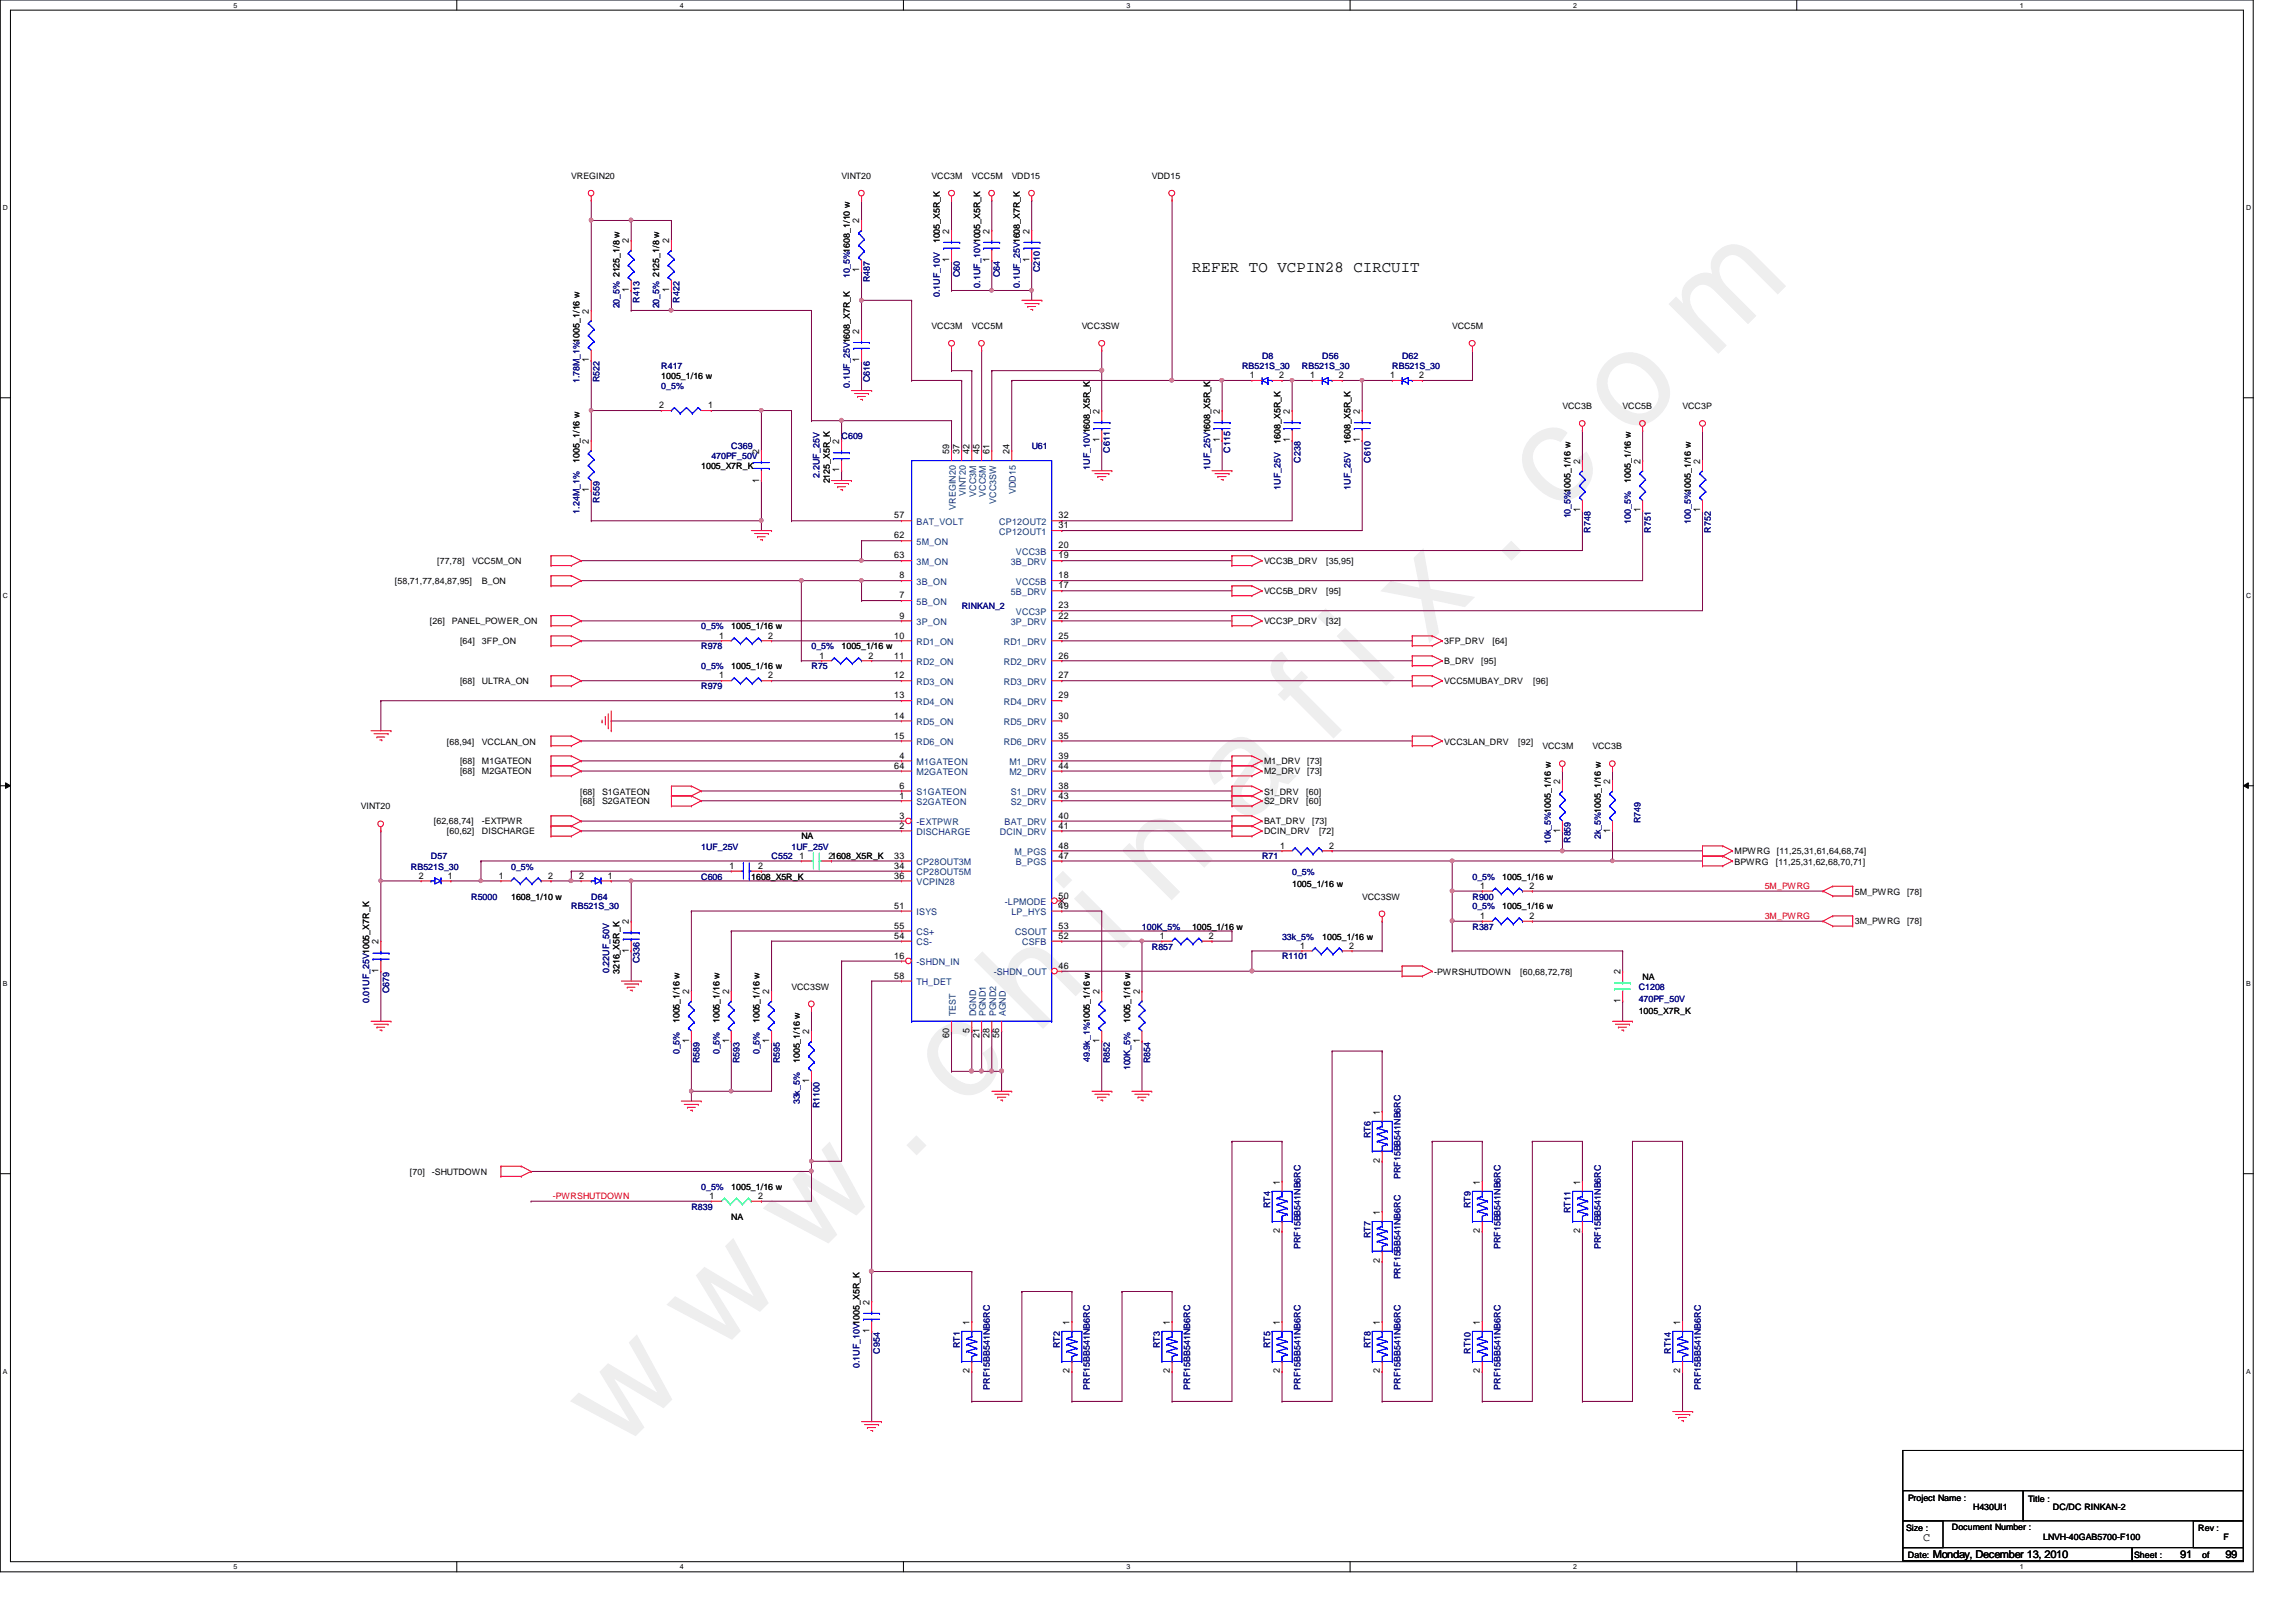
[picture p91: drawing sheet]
<svg xmlns="http://www.w3.org/2000/svg" width="297mm" height="210mm" viewBox="0 0 297 210" stroke-linecap="round" stroke-linejoin="round" font-family="sans-serif">
<defs><g id="words">
<text font-size="17.6" fill="#f0f" x="80.1" y="188" transform="rotate(-45 80.1 188)">w w w . c h i n a f i x . c o m</text>
<text font-size="2" x="154.2" y="35.3">REFER TO VCPIN28 CIRCUIT</text>
<text font-size="1.5" x="248.8" y="199.4">C</text>
<g font-size="1.4">
<text x="250.1" y="201.6">Monday, December 13, 2010</text>
<text x="282.1" y="201.6">91</text>
<text x="287.9" y="201.6">99</text>
</g>
<g font-size="1.2">
<text x="111.2" y="28.9" transform="rotate(-90 111.2 28.9)">2</text>
<text x="81.4" y="31.5" transform="rotate(-90 81.4 31.5)">2</text>
<text x="86.6" y="31.5" transform="rotate(-90 86.6 31.5)">2</text>
<text x="111.2" y="35.2" transform="rotate(-90 111.2 35.2)">1</text>
<text x="122.8" y="33.9" transform="rotate(-90 122.8 33.9)">1</text>
<text x="122.8" y="30.2" transform="rotate(-90 122.8 30.2)">2</text>
<text x="128" y="33.9" transform="rotate(-90 128 33.9)">1</text>
<text x="128" y="30.2" transform="rotate(-90 128 30.2)">2</text>
<text x="133.2" y="33.9" transform="rotate(-90 133.2 33.9)">1</text>
<text x="133.2" y="30.2" transform="rotate(-90 133.2 30.2)">2</text>
<text x="76.2" y="40.6" transform="rotate(-90 76.2 40.6)">2</text>
<text x="81.4" y="37.8" transform="rotate(-90 81.4 37.8)">1</text>
<text x="86.6" y="37.8" transform="rotate(-90 86.6 37.8)">1</text>
<text x="76.2" y="46.9" transform="rotate(-90 76.2 46.9)">1</text>
<text x="111.2" y="46.9" transform="rotate(-90 111.2 46.9)">1</text>
<text x="111.2" y="43.2" transform="rotate(-90 111.2 43.2)">2</text>
<text x="85.3" y="52.8">2</text>
<text x="91.6" y="52.8">1</text>
<text x="142.2" y="53.6" transform="rotate(-90 142.2 53.6)">2</text>
<text x="157.8" y="53.6" transform="rotate(-90 157.8 53.6)">2</text>
<text x="161.7" y="48.9">1</text>
<text x="165.5" y="48.9">2</text>
<text x="166.9" y="53.6" transform="rotate(-90 166.9 53.6)">2</text>
<text x="169.5" y="48.9">1</text>
<text x="173.2" y="48.9">2</text>
<text x="175.9" y="53.6" transform="rotate(-90 175.9 53.6)">2</text>
<text x="179.8" y="48.9">1</text>
<text x="183.6" y="48.9">2</text>
<text x="76.2" y="57.4" transform="rotate(-90 76.2 57.4)">2</text>
<text x="98.2" y="58.7" transform="rotate(-90 98.2 58.7)">2</text>
<text x="108.6" y="57.4" transform="rotate(-90 108.6 57.4)">2</text>
<text x="122.8" y="58.7" transform="rotate(-90 122.8 58.7)">59</text>
<text x="124.1" y="58.7" transform="rotate(-90 124.1 58.7)">37</text>
<text x="125.4" y="58.7" transform="rotate(-90 125.4 58.7)">42</text>
<text x="126.7" y="58.7" transform="rotate(-90 126.7 58.7)">45</text>
<text x="128" y="58.7" transform="rotate(-90 128 58.7)">61</text>
<text x="130.6" y="58.7" transform="rotate(-90 130.6 58.7)">24</text>
<text x="142.2" y="57.2" transform="rotate(-90 142.2 57.2)">1</text>
<text x="157.8" y="57.2" transform="rotate(-90 157.8 57.2)">1</text>
<text x="166.9" y="57.2" transform="rotate(-90 166.9 57.2)">1</text>
<text x="175.9" y="57.2" transform="rotate(-90 175.9 57.2)">1</text>
<text x="76.2" y="63.7" transform="rotate(-90 76.2 63.7)">1</text>
<text x="98.2" y="62.4" transform="rotate(-90 98.2 62.4)">1</text>
<text x="108.6" y="61.1" transform="rotate(-90 108.6 61.1)">1</text>
<text x="204.4" y="60" transform="rotate(-90 204.4 60)">2</text>
<text x="212.2" y="60" transform="rotate(-90 212.2 60)">2</text>
<text x="220" y="60" transform="rotate(-90 220 60)">2</text>
<text x="115.7" y="67.1">57</text>
<text x="115.7" y="69.7">62</text>
<text x="136.9" y="67.1">32</text>
<text x="136.9" y="68.4">31</text>
<text x="136.9" y="71">20</text>
<text x="204.4" y="66.3" transform="rotate(-90 204.4 66.3)">1</text>
<text x="212.2" y="66.3" transform="rotate(-90 212.2 66.3)">1</text>
<text x="220" y="66.3" transform="rotate(-90 220 66.3)">1</text>
<text x="115.7" y="72.3">63</text>
<text x="116.4" y="74.8">8</text>
<text x="116.4" y="77.4">7</text>
<text x="136.9" y="72.3">19</text>
<text x="136.9" y="74.8">18</text>
<text x="136.9" y="76.2">17</text>
<text x="93" y="82.6">1</text>
<text x="99.4" y="82.6">2</text>
<text x="115.7" y="82.6">10</text>
<text x="116.4" y="80.1">9</text>
<text x="136.9" y="78.7">23</text>
<text x="136.9" y="80.1">22</text>
<text x="136.9" y="82.6">25</text>
<text x="93" y="87.8">1</text>
<text x="99.4" y="87.8">2</text>
<text x="106" y="85.2">1</text>
<text x="112.3" y="85.2">2</text>
<text x="115.7" y="87.8">12</text>
<text x="115.7" y="85.2">11</text>
<text x="136.9" y="85.2">26</text>
<text x="136.9" y="87.8">27</text>
<text x="115.7" y="90.4">13</text>
<text x="115.7" y="95.6">15</text>
<text x="115.7" y="93">14</text>
<text x="136.9" y="90.4">29</text>
<text x="136.9" y="93">30</text>
<text x="136.9" y="95.6">35</text>
<text x="115.7" y="99.5">64</text>
<text x="116.4" y="98.2">4</text>
<text x="136.9" y="98.2">39</text>
<text x="136.9" y="99.5">44</text>
<text x="201.8" y="101.5" transform="rotate(-90 201.8 101.5)">2</text>
<text x="208.3" y="101.5" transform="rotate(-90 208.3 101.5)">2</text>
<text x="116.4" y="102.1">6</text>
<text x="116.4" y="103.3">1</text>
<text x="116.4" y="106">3</text>
<text x="116.4" y="107.2">2</text>
<text x="136.9" y="102.1">38</text>
<text x="136.9" y="103.3">43</text>
<text x="136.9" y="106">40</text>
<text x="136.9" y="107.2">41</text>
<text x="201.8" y="107.8" transform="rotate(-90 201.8 107.8)">1</text>
<text x="208.3" y="107.8" transform="rotate(-90 208.3 107.8)">1</text>
<text x="54.2" y="113.7">2</text>
<text x="58" y="113.7">1</text>
<text x="64.6" y="113.7">1</text>
<text x="70.9" y="113.7">2</text>
<text x="74.9" y="113.7">2</text>
<text x="78.7" y="113.7">1</text>
<text x="94.4" y="112.4">1</text>
<text x="98.1" y="112.4">2</text>
<text x="103.4" y="111.1">1</text>
<text x="107.2" y="111.1">21608_X5R_K</text>
<text x="115.7" y="111.1">33</text>
<text x="115.7" y="112.4">34</text>
<text x="115.7" y="113.7">36</text>
<text x="136.9" y="109.8">48</text>
<text x="136.9" y="111.1">47</text>
<text x="165.6" y="109.8">1</text>
<text x="172" y="109.8">2</text>
<text x="81.4" y="119.6" transform="rotate(-90 81.4 119.6)">2</text>
<text x="115.7" y="117.6">51</text>
<text x="136.9" y="116.3">50</text>
<text x="136.9" y="117.6">49</text>
<text x="191.5" y="115">1</text>
<text x="191.5" y="118.9">1</text>
<text x="197.9" y="115">2</text>
<text x="197.9" y="118.9">2</text>
<text x="49" y="125.9" transform="rotate(-90 49 125.9)">1</text>
<text x="49" y="122.2" transform="rotate(-90 49 122.2)">2</text>
<text x="81.4" y="123.3" transform="rotate(-90 81.4 123.3)">1</text>
<text x="115.7" y="121.5">54</text>
<text x="115.7" y="124.1">16</text>
<text x="115.7" y="120.2">55</text>
<text x="136.9" y="120.2">53</text>
<text x="136.9" y="121.5">52</text>
<text x="136.9" y="125.4">46</text>
<text x="150.1" y="121.5">1</text>
<text x="156.4" y="121.5">2</text>
<text x="168.2" y="122.8">1</text>
<text x="174.5" y="122.8">2</text>
<text x="89.2" y="128.7" transform="rotate(-90 89.2 128.7)">2</text>
<text x="94.3" y="128.7" transform="rotate(-90 94.3 128.7)">2</text>
<text x="99.5" y="128.7" transform="rotate(-90 99.5 128.7)">2</text>
<text x="115.7" y="126.7">58</text>
<text x="142.2" y="128.7" transform="rotate(-90 142.2 128.7)">2</text>
<text x="147.4" y="128.7" transform="rotate(-90 147.4 128.7)">2</text>
<text x="209.6" y="129.8" transform="rotate(-90 209.6 129.8)">1</text>
<text x="209.6" y="126.1" transform="rotate(-90 209.6 126.1)">2</text>
<text x="89.2" y="135" transform="rotate(-90 89.2 135)">1</text>
<text x="94.3" y="135" transform="rotate(-90 94.3 135)">1</text>
<text x="99.5" y="135" transform="rotate(-90 99.5 135)">1</text>
<text x="104.7" y="133.9" transform="rotate(-90 104.7 133.9)">2</text>
<text x="122.8" y="134.3" transform="rotate(-90 122.8 134.3)">60</text>
<text x="125.4" y="133.7" transform="rotate(-90 125.4 133.7)">5</text>
<text x="126.7" y="134.3" transform="rotate(-90 126.7 134.3)">21</text>
<text x="128" y="134.3" transform="rotate(-90 128 134.3)">28</text>
<text x="129.3" y="134.3" transform="rotate(-90 129.3 134.3)">56</text>
<text x="142.2" y="135" transform="rotate(-90 142.2 135)">1</text>
<text x="147.4" y="135" transform="rotate(-90 147.4 135)">1</text>
<text x="104.7" y="140.2" transform="rotate(-90 104.7 140.2)">1</text>
<text x="178.5" y="144.2" transform="rotate(-90 178.5 144.2)">1</text>
<text x="91.8" y="155.2">1</text>
<text x="98.1" y="155.2">2</text>
<text x="165.6" y="153.3" transform="rotate(-90 165.6 153.3)">1</text>
<text x="178.5" y="150.5" transform="rotate(-90 178.5 150.5)">2</text>
<text x="191.5" y="153.3" transform="rotate(-90 191.5 153.3)">1</text>
<text x="204.4" y="153.3" transform="rotate(-90 204.4 153.3)">1</text>
<text x="165.6" y="159.6" transform="rotate(-90 165.6 159.6)">2</text>
<text x="178.5" y="157.2" transform="rotate(-90 178.5 157.2)">1</text>
<text x="191.5" y="159.6" transform="rotate(-90 191.5 159.6)">2</text>
<text x="204.4" y="159.6" transform="rotate(-90 204.4 159.6)">2</text>
<text x="178.5" y="163.4" transform="rotate(-90 178.5 163.4)">2</text>
<text x="112.5" y="172.6" transform="rotate(-90 112.5 172.6)">1</text>
<text x="112.5" y="168.8" transform="rotate(-90 112.5 168.8)">2</text>
<text x="125.4" y="171.4" transform="rotate(-90 125.4 171.4)">1</text>
<text x="138.4" y="171.4" transform="rotate(-90 138.4 171.4)">1</text>
<text x="151.3" y="171.4" transform="rotate(-90 151.3 171.4)">1</text>
<text x="165.6" y="171.4" transform="rotate(-90 165.6 171.4)">1</text>
<text x="178.5" y="171.4" transform="rotate(-90 178.5 171.4)">1</text>
<text x="191.5" y="171.4" transform="rotate(-90 191.5 171.4)">1</text>
<text x="217.4" y="171.4" transform="rotate(-90 217.4 171.4)">1</text>
<text x="125.4" y="177.7" transform="rotate(-90 125.4 177.7)">2</text>
<text x="138.4" y="177.7" transform="rotate(-90 138.4 177.7)">2</text>
<text x="151.3" y="177.7" transform="rotate(-90 151.3 177.7)">2</text>
<text x="165.6" y="177.7" transform="rotate(-90 165.6 177.7)">2</text>
<text x="178.5" y="177.7" transform="rotate(-90 178.5 177.7)">2</text>
<text x="191.5" y="177.7" transform="rotate(-90 191.5 177.7)">2</text>
<text x="217.4" y="177.7" transform="rotate(-90 217.4 177.7)">2</text>
</g>
<g font-size="1.2" fill="#004080">
<text x="123.7" y="66" transform="rotate(-90 123.7 66)">VREGIN20</text>
<text x="125" y="64.2" transform="rotate(-90 125 64.2)">VINT20</text>
<text x="126.3" y="64.3" transform="rotate(-90 126.3 64.3)">VCC3M</text>
<text x="127.5" y="64.3" transform="rotate(-90 127.5 64.3)">VCC5M</text>
<text x="128.9" y="65.2" transform="rotate(-90 128.9 65.2)">VCC3SW</text>
<text x="131.4" y="64" transform="rotate(-90 131.4 64)">VDD15</text>
<text x="118.6" y="67.9">BAT_VOLT</text>
<text x="118.6" y="70.5">5M_ON</text>
<text x="129.3" y="67.9">CP12OUT2</text>
<text x="129.3" y="69.2">CP12OUT1</text>
<text x="131.4" y="71.8">VCC3B</text>
<text x="118.6" y="73.1">3M_ON</text>
<text x="118.6" y="75.7">3B_ON</text>
<text x="130.8" y="73.1">3B_DRV</text>
<text x="130.8" y="77">5B_DRV</text>
<text x="131.4" y="75.7">VCC5B</text>
<text x="118.6" y="83.5">RD1_ON</text>
<text x="118.6" y="78.3">5B_ON</text>
<text x="118.6" y="80.9">3P_ON</text>
<text x="129.9" y="83.5">RD1_DRV</text>
<text x="130.8" y="80.9">3P_DRV</text>
<text x="131.4" y="79.6">VCC3P</text>
<text x="118.6" y="88.6">RD3_ON</text>
<text x="118.6" y="86.1">RD2_ON</text>
<text x="129.9" y="86.1">RD2_DRV</text>
<text x="129.9" y="88.6">RD3_DRV</text>
<text x="118.6" y="91.2">RD4_ON</text>
<text x="118.6" y="93.9">RD5_ON</text>
<text x="129.9" y="91.2">RD4_DRV</text>
<text x="129.9" y="93.9">RD5_DRV</text>
<text x="118.6" y="96.4">RD6_ON</text>
<text x="118.6" y="100.3">M2GATEON</text>
<text x="118.6" y="99">M1GATEON</text>
<text x="129.9" y="96.4">RD6_DRV</text>
<text x="130.6" y="99">M1_DRV</text>
<text x="130.6" y="100.3">M2_DRV</text>
<text x="118.6" y="102.9">S1GATEON</text>
<text x="118.6" y="104.2">S2GATEON</text>
<text x="118.6" y="106.8">-EXTPWR</text>
<text x="130" y="106.8">BAT_DRV</text>
<text x="130.8" y="102.9">S1_DRV</text>
<text x="130.8" y="104.2">S2_DRV</text>
<text x="118.6" y="112">CP28OUT3M</text>
<text x="118.6" y="113.3">CP28OUT5M</text>
<text x="118.6" y="108.1">DISCHARGE</text>
<text x="129.4" y="108.1">DCIN_DRV</text>
<text x="131.2" y="110.7">M_PGS</text>
<text x="131.4" y="112">B_PGS</text>
<text x="118.6" y="114.6">VCPIN28</text>
<text x="118.6" y="118.4">ISYS</text>
<text x="130" y="117.1">-LPMODE</text>
<text x="130.8" y="118.4">LP_HYS</text>
<text x="118.6" y="122.3">CS-</text>
<text x="118.6" y="124.9">-SHDN_IN</text>
<text x="118.6" y="121">CS+</text>
<text x="131.3" y="121">CSOUT</text>
<text x="132.2" y="122.3">CSFB</text>
<text x="118.6" y="127.5">TH_DET</text>
<text x="123.7" y="131.5" transform="rotate(-90 123.7 131.5)">TEST</text>
<text x="126.3" y="131.5" transform="rotate(-90 126.3 131.5)">DGND</text>
<text x="127.5" y="131.5" transform="rotate(-90 127.5 131.5)">PGND1</text>
<text x="128.6" y="126.2">-SHDN_OUT</text>
<text x="128.9" y="131.5" transform="rotate(-90 128.9 131.5)">PGND2</text>
<text x="130.1" y="131.5" transform="rotate(-90 130.1 131.5)">AGND</text>
</g>
<g font-size="1.1">
<text x="73.9" y="23.2">VREGIN20</text>
<text x="108.9" y="23.2">VINT20</text>
<text x="120.5" y="23.2">VCC3M</text>
<text x="125.7" y="23.2">VCC5M</text>
<text x="130.9" y="23.2">VDD15</text>
<text x="149" y="23.2">VDD15</text>
<text x="121.6" y="31.5" transform="rotate(-90 121.6 31.5)">1005_X5R_K</text>
<text x="120.5" y="42.6">VCC3M</text>
<text x="125.7" y="42.6">VCC5M</text>
<text x="140" y="42.6">VCC3SW</text>
<text x="187.9" y="42.6">VCC5M</text>
<text x="85.6" y="49.1">1005_1/16 w</text>
<text x="202.1" y="52.9">VCC3B</text>
<text x="209.9" y="52.9">VCC5B</text>
<text x="217.7" y="52.9">VCC3P</text>
<text x="75" y="59.9" transform="rotate(-90 75 59.9)">1005_1/16 w</text>
<text x="165.6" y="57.4" transform="rotate(-90 165.6 57.4)">1608_X5R_K</text>
<text x="174.7" y="57.4" transform="rotate(-90 174.7 57.4)">1608_X5R_K</text>
<text x="90.7" y="60.7">1005_X7R_K</text>
<text x="107.4" y="62.6" transform="rotate(-90 107.4 62.6)">2125_X5R_K</text>
<text x="211" y="62.4" transform="rotate(-90 211 62.4)">1005_1/16 w</text>
<text x="51.1" y="75.6">[58,71,77,84,87,95]</text>
<text x="56.6" y="73">[77,78]</text>
<text x="61.1" y="73">VCC5M_ON</text>
<text x="62.4" y="75.6">B_ON</text>
<text x="163.5" y="73">VCC3B_DRV</text>
<text x="163.5" y="76.9">VCC5B_DRV</text>
<text x="171.6" y="73">[35,95]</text>
<text x="171.6" y="76.9">[95]</text>
<text x="55.6" y="80.8">[26]</text>
<text x="58.5" y="80.8">PANEL_POWER_ON</text>
<text x="59.5" y="83.4">[64]</text>
<text x="62.4" y="83.4">3FP_ON</text>
<text x="94.6" y="81.4">1005_1/16 w</text>
<text x="163.5" y="80.8">VCC3P_DRV</text>
<text x="171.6" y="80.8">[32]</text>
<text x="186.9" y="83.4">3FP_DRV</text>
<text x="193.1" y="83.4">[64]</text>
<text x="59.5" y="88.6">[68]</text>
<text x="62.4" y="88.6">ULTRA_ON</text>
<text x="94.6" y="86.6">1005_1/16 w</text>
<text x="108.9" y="84">1005_1/16 w</text>
<text x="186.9" y="86">B_DRV</text>
<text x="186.9" y="88.6">VCC5MUBAY_DRV</text>
<text x="191.6" y="86">[95]</text>
<text x="198.4" y="88.6">[96]</text>
<text x="57.8" y="96.4">[68,94]</text>
<text x="59.5" y="98.9">[68]</text>
<text x="59.5" y="100.2">[68]</text>
<text x="62.4" y="96.4">VCCLAN_ON</text>
<text x="62.4" y="98.9">M1GATEON</text>
<text x="62.4" y="100.2">M2GATEON</text>
<text x="163.5" y="98.9">M1_DRV</text>
<text x="163.5" y="100.2">M2_DRV</text>
<text x="169.1" y="98.9">[73]</text>
<text x="169.1" y="100.2">[73]</text>
<text x="186.9" y="96.4">VCC3LAN_DRV</text>
<text x="196.4" y="96.4">[92]</text>
<text x="199.6" y="97">VCC3M</text>
<text x="206" y="97">VCC3B</text>
<text x="46.7" y="104.7">VINT20</text>
<text x="56.1" y="106.7">[62,68,74]</text>
<text x="57.8" y="108">[60,62]</text>
<text x="62.4" y="106.7">-EXTPWR</text>
<text x="62.4" y="108">DISCHARGE</text>
<text x="75.1" y="102.8">[68]</text>
<text x="75.1" y="104.1">[68]</text>
<text x="77.9" y="102.8">S1GATEON</text>
<text x="77.9" y="104.1">S2GATEON</text>
<text x="163.5" y="102.8">S1_DRV</text>
<text x="163.5" y="104.1">S2_DRV</text>
<text x="163.5" y="106.7">BAT_DRV</text>
<text x="163.5" y="108">DCIN_DRV</text>
<text x="169" y="102.8">[60]</text>
<text x="169" y="104.1">[60]</text>
<text x="169.8" y="106.7">[73]</text>
<text x="170.6" y="108">[72]</text>
<text x="97.2" y="113.8">1608_X5R_K</text>
<text x="103.7" y="108.6">NA</text>
<text x="194.3" y="113.8">1005_1/16 w</text>
<text x="224.4" y="110.6">MPWRG</text>
<text x="224.4" y="111.9">BPWRG</text>
<text x="229.7" y="111.9">[11,25,31,62,68,70,71]</text>
<text x="229.9" y="110.6">[11,25,31,61,64,68,74]</text>
<text x="66.1" y="116.4">1608_1/10 w</text>
<text x="167.2" y="114.9">1005_1/16 w</text>
<text x="176.2" y="116.4">VCC3SW</text>
<text x="194.3" y="117.7">1005_1/16 w</text>
<text x="240" y="115.8">5M_PWRG</text>
<text x="240" y="119.6">3M_PWRG</text>
<text x="246.7" y="115.8">[78]</text>
<text x="246.7" y="119.6">[78]</text>
<text x="154.2" y="120.3">1005_1/16 w</text>
<text x="171.1" y="121.6">1005_1/16 w</text>
<text x="80.1" y="126.1" transform="rotate(-90 80.1 126.1)">3216_X5R_K</text>
<text x="102.4" y="128.1">VCC3SW</text>
<text x="185.5" y="126.1">-PWRSHUTDOWN</text>
<text x="196.7" y="126.1">[60,68,72,78]</text>
<text x="212" y="131.2">1005_X7R_K</text>
<text x="212.5" y="126.8">NA</text>
<text x="87.9" y="132.4" transform="rotate(-90 87.9 132.4)">1005_1/16 w</text>
<text x="93.1" y="132.4" transform="rotate(-90 93.1 132.4)">1005_1/16 w</text>
<text x="98.3" y="132.4" transform="rotate(-90 98.3 132.4)">1005_1/16 w</text>
<text x="103.5" y="137.6" transform="rotate(-90 103.5 137.6)">1005_1/16 w</text>
<text x="146.2" y="132.4" transform="rotate(-90 146.2 132.4)">1005_1/16 w</text>
<text x="53" y="152">[70]</text>
<text x="55.9" y="152">-SHUTDOWN</text>
<text x="94.6" y="154">1005_1/16 w</text>
<text x="94.6" y="157.9">NA</text>
<text x="246.8" y="194.3">Project Name :</text>
<text x="255.3" y="195.4">H430UI1</text>
<text x="262.4" y="194.4">Title :</text>
<text x="265.6" y="195.4">DC/DC RINKAN-2</text>
<text x="246.6" y="198.2">Size :</text>
<text x="246.8" y="201.6">Date:</text>
<text x="252.5" y="198">Document Number :</text>
<text x="264.3" y="199.3">LNVH-40GAB5700-F100</text>
<text x="276.1" y="201.6">Sheet :</text>
<text x="284.4" y="198.2">Rev :</text>
<text x="284.9" y="201.6">of</text>
<text x="287.7" y="199.3">F</text>
</g>
<g font-size="1.1" fill="#000080">
<text x="124.2" y="35.9" transform="rotate(-90 124.2 35.9)">C60</text>
<text x="129.4" y="35.9" transform="rotate(-90 129.4 35.9)">C64</text>
<text x="134.5" y="35.3" transform="rotate(-90 134.5 35.3)">C210</text>
<text x="80.1" y="39.9" transform="rotate(-90 80.1 39.9)">20_5% 2125_1/8 w</text>
<text x="82.7" y="39.2" transform="rotate(-90 82.7 39.2)">R413</text>
<text x="85.3" y="39.9" transform="rotate(-90 85.3 39.9)">20_5% 2125_1/8 w</text>
<text x="87.9" y="39.2" transform="rotate(-90 87.9 39.2)">R422</text>
<text x="109.9" y="36" transform="rotate(-90 109.9 36)">10_5%1608_1/10 w</text>
<text x="112.5" y="36.5" transform="rotate(-90 112.5 36.5)">R487</text>
<text x="121.6" y="38.5" transform="rotate(-90 121.6 38.5)">0.1UF_10V</text>
<text x="126.8" y="37.2" transform="rotate(-90 126.8 37.2)">0.1UF_10V1005_X5R_K</text>
<text x="131.9" y="37.2" transform="rotate(-90 131.9 37.2)">0.1UF_25V1608_X7R_K</text>
<text x="85.6" y="47.8">R417</text>
<text x="160.7" y="47.8">RB521S_30</text>
<text x="163.3" y="46.4">D8</text>
<text x="168.4" y="47.8">RB521S_30</text>
<text x="171.1" y="46.4">D56</text>
<text x="180.1" y="47.8">RB521S_30</text>
<text x="181.4" y="46.4">D62</text>
<text x="75" y="49.6" transform="rotate(-90 75 49.6)">1.78M_1%1005_1/16 w</text>
<text x="77.6" y="49.5" transform="rotate(-90 77.6 49.5)">R522</text>
<text x="85.6" y="50.3">0_5%</text>
<text x="109.9" y="50.2" transform="rotate(-90 109.9 50.2)">0.1UF_25V1608_X7R_K</text>
<text x="112.5" y="49.5" transform="rotate(-90 112.5 49.5)">C616</text>
<text x="92" y="59.4">470PF_50V</text>
<text x="94.6" y="58.1">C369</text>
<text x="108.9" y="56.8">C609</text>
<text x="133.5" y="58.1">U61</text>
<text x="143.6" y="58.6" transform="rotate(-90 143.6 58.6)">C611</text>
<text x="159.2" y="58.6" transform="rotate(-90 159.2 58.6)">C115</text>
<text x="168.2" y="59.9" transform="rotate(-90 168.2 59.9)">C238</text>
<text x="177.3" y="59.9" transform="rotate(-90 177.3 59.9)">C610</text>
<text x="77.6" y="65.1" transform="rotate(-90 77.6 65.1)">R559</text>
<text x="106" y="61.8" transform="rotate(-90 106 61.8)">2.2UF_25V</text>
<text x="141" y="60.8" transform="rotate(-90 141 60.8)">1UF_10V1608_X5R_K</text>
<text x="156.5" y="60.8" transform="rotate(-90 156.5 60.8)">1UF_25V1608_X5R_K</text>
<text x="165.6" y="63.4" transform="rotate(-90 165.6 63.4)">1UF_25V</text>
<text x="174.7" y="63.4" transform="rotate(-90 174.7 63.4)">1UF_25V</text>
<text x="75" y="66.5" transform="rotate(-90 75 66.5)">1.24M_1%</text>
<text x="203.2" y="67.1" transform="rotate(-90 203.2 67.1)">10_5%1005_1/16 w</text>
<text x="205.8" y="68.9" transform="rotate(-90 205.8 68.9)">R748</text>
<text x="211" y="67.8" transform="rotate(-90 211 67.8)">100_5%</text>
<text x="213.6" y="68.9" transform="rotate(-90 213.6 68.9)">R751</text>
<text x="218.7" y="67.8" transform="rotate(-90 218.7 67.8)">100_5%1005_1/16 w</text>
<text x="221.3" y="68.9" transform="rotate(-90 221.3 68.9)">R752</text>
<text x="90.7" y="81.4">0_5%</text>
<text x="124.4" y="78.8">RINKAN_2</text>
<text x="90.7" y="84">R978</text>
<text x="90.7" y="89.2">R979</text>
<text x="90.7" y="86.6">0_5%</text>
<text x="105" y="86.6">R75</text>
<text x="105" y="84">0_5%</text>
<text x="212.3" y="106.5" transform="rotate(-90 212.3 106.5)">R749</text>
<text x="53.2" y="112.5">RB521S_30</text>
<text x="55.7" y="111.2">D57</text>
<text x="66.1" y="112.5">0_5%</text>
<text x="90.7" y="113.8">C606</text>
<text x="90.7" y="109.9">1UF_25V</text>
<text x="99.8" y="111.2">C552</text>
<text x="102.4" y="109.9">1UF_25V</text>
<text x="163.3" y="111.2">R71</text>
<text x="167.2" y="113.3">0_5%</text>
<text x="190.5" y="113.8">0_5%</text>
<text x="200.6" y="109.2" transform="rotate(-90 200.6 109.2)">10k_5%1005_1/16 w</text>
<text x="203.2" y="109.1" transform="rotate(-90 203.2 109.1)">R859</text>
<text x="207.1" y="108.6" transform="rotate(-90 207.1 108.6)">2k_5%1005_1/16 w</text>
<text x="61" y="116.4">R5000</text>
<text x="73.9" y="117.7">RB521S_30</text>
<text x="76.5" y="116.4">D64</text>
<text x="190.5" y="116.4">R900</text>
<text x="190.5" y="117.7">0_5%</text>
<text x="78.8" y="125.9" transform="rotate(-90 78.8 125.9)">0.22UF_50V</text>
<text x="82.7" y="124.6" transform="rotate(-90 82.7 124.6)">C336</text>
<text x="147.7" y="120.3">100K_5%</text>
<text x="149" y="122.9">R857</text>
<text x="165.9" y="124.2">R1101</text>
<text x="165.9" y="121.6">33k_5%</text>
<text x="190.5" y="120.3">R387</text>
<text x="47.7" y="129.8" transform="rotate(-90 47.7 129.8)">0.01UF_25V1005_X7R_K</text>
<text x="50.3" y="128.5" transform="rotate(-90 50.3 128.5)">C679</text>
<text x="212" y="128.1">C1208</text>
<text x="212" y="129.6">470PF_50V</text>
<text x="87.9" y="136.4" transform="rotate(-90 87.9 136.4)">0_5%</text>
<text x="90.5" y="137.6" transform="rotate(-90 90.5 137.6)">R589</text>
<text x="93.1" y="136.4" transform="rotate(-90 93.1 136.4)">0_5%</text>
<text x="95.7" y="137.6" transform="rotate(-90 95.7 137.6)">R593</text>
<text x="98.3" y="136.4" transform="rotate(-90 98.3 136.4)">0_5%</text>
<text x="100.9" y="137.6" transform="rotate(-90 100.9 137.6)">R595</text>
<text x="141" y="137.5" transform="rotate(-90 141 137.5)">49.9k_1%1005_1/16 w</text>
<text x="143.6" y="137.6" transform="rotate(-90 143.6 137.6)">R852</text>
<text x="148.8" y="137.6" transform="rotate(-90 148.8 137.6)">R854</text>
<text x="103.5" y="142.9" transform="rotate(-90 103.5 142.9)">33k_5%</text>
<text x="106" y="143.4" transform="rotate(-90 106 143.4)">R1100</text>
<text x="146.2" y="138.5" transform="rotate(-90 146.2 138.5)">100K_5%</text>
<text x="177.3" y="147.3" transform="rotate(-90 177.3 147.3)">RT6</text>
<text x="90.7" y="154">0_5%</text>
<text x="181.2" y="152.6" transform="rotate(-90 181.2 152.6)">PRF15BB541NB6RC</text>
<text x="89.4" y="156.5">R839</text>
<text x="164.3" y="156.4" transform="rotate(-90 164.3 156.4)">RT4</text>
<text x="168.2" y="161.7" transform="rotate(-90 168.2 161.7)">PRF15BB541NB6RC</text>
<text x="177.3" y="160.3" transform="rotate(-90 177.3 160.3)">RT7</text>
<text x="190.2" y="156.4" transform="rotate(-90 190.2 156.4)">RT9</text>
<text x="194.1" y="161.7" transform="rotate(-90 194.1 161.7)">PRF15BB541NB6RC</text>
<text x="203.2" y="157" transform="rotate(-90 203.2 157)">RT11</text>
<text x="207.1" y="161.7" transform="rotate(-90 207.1 161.7)">PRF15BB541NB6RC</text>
<text x="181.2" y="165.6" transform="rotate(-90 181.2 165.6)">PRF15BB541NB6RC</text>
<text x="111.2" y="177.1" transform="rotate(-90 111.2 177.1)">0.1UF_10V1005_X5R_K</text>
<text x="113.8" y="175.2" transform="rotate(-90 113.8 175.2)">C954</text>
<text x="124.2" y="174.5" transform="rotate(-90 124.2 174.5)">RT1</text>
<text x="128.1" y="179.8" transform="rotate(-90 128.1 179.8)">PRF15BB541NB6RC</text>
<text x="137.1" y="174.5" transform="rotate(-90 137.1 174.5)">RT2</text>
<text x="141" y="179.8" transform="rotate(-90 141 179.8)">PRF15BB541NB6RC</text>
<text x="150.1" y="174.5" transform="rotate(-90 150.1 174.5)">RT3</text>
<text x="154" y="179.8" transform="rotate(-90 154 179.8)">PRF15BB541NB6RC</text>
<text x="164.3" y="174.5" transform="rotate(-90 164.3 174.5)">RT5</text>
<text x="168.2" y="179.8" transform="rotate(-90 168.2 179.8)">PRF15BB541NB6RC</text>
<text x="177.3" y="174.5" transform="rotate(-90 177.3 174.5)">RT8</text>
<text x="181.2" y="179.8" transform="rotate(-90 181.2 179.8)">PRF15BB541NB6RC</text>
<text x="190.2" y="175.2" transform="rotate(-90 190.2 175.2)">RT10</text>
<text x="194.1" y="179.8" transform="rotate(-90 194.1 179.8)">PRF15BB541NB6RC</text>
<text x="216.2" y="175.2" transform="rotate(-90 216.2 175.2)">RT14</text>
<text x="220" y="179.8" transform="rotate(-90 220 179.8)">PRF15BB541NB6RC</text>
</g>
<g font-size="1.1" fill="#f00">
<text x="228.3" y="115.1">5M_PWRG</text>
<text x="228.3" y="119">3M_PWRG</text>
<text x="71.5" y="155.2">-PWRSHUTDOWN</text>
</g>
<g font-size=".9">
<text x="30.2" y="1">5</text>
<text x="88" y="1">4</text>
<text x="145.8" y="1">3</text>
<text x="203.5" y="1">2</text>
<text x="261.3" y="1">1</text>
<text x=".4" y="27.2">D</text>
<text x="290.6" y="27.2">D</text>
<text x=".4" y="77.3">C</text>
<text x="290.6" y="77.3">C</text>
<text x=".4" y="127.6">B</text>
<text x="290.6" y="127.6">B</text>
<text x=".4" y="177.8">A</text>
<text x="290.6" y="177.8">A</text>
<text x="30.2" y="203.1">5</text>
<text x="88" y="203.1">4</text>
<text x="145.8" y="203.1">3</text>
<text x="203.5" y="203.1">2</text>
<text x="261.3" y="203.1">1</text>
</g>
</g></defs>
<path d="M0 0h291.5v203.4h-291.5zM1.4 1.3h288.8v200.8h-288.8z" fill="none" stroke="#000" stroke-width=".13"/>
<g fill="#fff">
<path d="M30.2 .2h.5v1h-.5z"/>
<path d="M30.2 202.3h.5v1h-.5z"/>
</g>
<path d="M59.1 0v1.3M59.1 202.1v1.3" fill="none" stroke="#000" stroke-width=".13"/>
<g fill="#fff">
<path d="M88 .2h.5v1h-.5z"/>
<path d="M88 202.3h.5v1h-.5z"/>
</g>
<path d="M116.9 0v1.3M116.9 202.1v1.3" fill="none" stroke="#000" stroke-width=".13"/>
<g fill="#fff">
<path d="M145.8 .2h.5v1h-.5z"/>
<path d="M145.8 202.3h.5v1h-.5z"/>
</g>
<path d="M174.7 0v1.3M174.7 202.1v1.3" fill="none" stroke="#000" stroke-width=".13"/>
<g fill="#fff">
<path d="M203.5 .2h.5v1h-.5z"/>
<path d="M203.5 202.3h.5v1h-.5z"/>
</g>
<path d="M232.4 0v1.3M232.4 202.1v1.3" fill="none" stroke="#000" stroke-width=".13"/>
<g fill="#fff">
<path d="M261.3 .2h.5v1h-.5z"/>
<path d="M261.3 202.3h.5v1h-.5z"/>
<path d="M.4 26.4h.6v1h-.6z"/>
<path d="M290.6 26.4h.6v1h-.6z"/>
<path d="M.4 76.5h.6v1.1h-.6z"/>
<path d="M290.6 76.5h.6v1.1h-.6z"/>
</g>
<path d="M0 51.5h1.4M290.2 51.5h1.3" fill="none" stroke="#000" stroke-width=".13"/>
<g fill="#fff">
<path d="M.4 126.7h.6v1.1h-.6z"/>
<path d="M290.6 126.7h.6v1.1h-.6z"/>
</g>
<path d="M0 101.7h1.4M.7 101.3l.7 .4-.7 .3zM290.2 101.7l.7-.4v.7zM290.2 101.7h1.3" fill="none" stroke="#000" stroke-width=".13"/>
<path d="M.7 101.3l.7 .4-.7 .3zM290.2 101.7l.7-.4v.7z" fill="#000"/>
<g fill="#fff">
<path d="M.4 177h.5v1h-.5z"/>
<path d="M290.6 177h.5v1h-.5z"/>
</g>
<path d="M0 151.9h1.4M290.2 151.9h1.3" fill="none" stroke="#000" stroke-width=".13"/>
<g fill="none" stroke="#800040" stroke-width=".13">
<path d="M75.2 75.1h28.5M75.2 72.6h36.3M137.4 71.2h67.3M137.4 75.1h75.1M137.4 79h82.9M137.4 68.7h38.8M137.4 67.4h29.8M49.3 90.7h.1M49.3 90.7h67.3M75.2 95.9h41.4M75.2 80.3h41.4M75.2 98.5h41.4"/>
<path d="M75.2 99.8h41.4M79.1 93.3h37.5M137.4 82.9h45.3M137.4 85.5h45.3M137.4 88.1h45.3M137.4 95.9h45.3M49.3 114h.1M49.3 114v7.8M75.2 106.3h41.4M75.2 107.5h41.4M137.4 110.1h28.5M137.4 111.4h50.5"/>
<path d="M198.2 115.3h37.6M198.2 119.2h37.6M172.3 136v45.4M159.4 147.7v33.7M185.3 147.7v33.7M198.2 147.7v33.7M211.2 147.7v33.7"/>
</g>
<path d="M49.1 113.8h.3l.1 .2-.1 .1-.2 .1-.1-.1z" fill-rule="evenodd" fill="#f0f"/>
<path d="M49.1 113.8h.3l.1 .2-.1 .1-.2 .1-.1-.1z" fill="none" stroke="#f0f" stroke-width=".13"/>
<path d="M49.3 114h.1M49.3 107.5h.1M49.3 107.5v6.5M49.3 114h5.2M62.2 111.4h.1M62.2 114h.1M62.2 114h2.6M62.2 111.4h41.5M49.3 125.7h.1M49.3 125.7v6.5" fill="none" stroke="#800040" stroke-width=".13"/>
<path d="M62 113.8h.4v.2v.1l-.2 .1-.2-.1z" fill-rule="evenodd" fill="#f0f"/>
<path d="M62 113.8h.4v.2v.1l-.2 .1-.2-.1z" fill="none" stroke="#f0f" stroke-width=".13"/>
<path d="M49.3 90.7h.1M49.3 90.7v3.9M58.3 114h.1M62.2 111.4h.1M62.2 111.4v2.6h-3.9M81.7 114h34.9M172.3 110.1h29.8M112.8 127v37.5M68.7 151.6h36.3" fill="none" stroke="#800040" stroke-width=".13"/>
<g fill="none" stroke="#f00" stroke-width=".13">
<path d="M48 94.6h2.6M48.4 95h1.8M48.8 95.4h.1M48.8 95.4h1M49.1 95.8h.3M49.4 95.8h.1M50.2 95h.1M50.6 94.6h.1M49.3 107.5h.1M49.3 107v.5M54.5 114h.1M54.5 114h1.2"/>
<path d="M57.1 114h1.2M58.3 114h.1M64.8 114h.1M64.8 114h1.3M237.1 114.7h2.6M237.1 116h2.6M237.1 118.5h2.6M237.1 119.8h2.6M239.7 114.7h.1M239.7 116h.1M239.7 118.5h.1M239.7 119.8h.1"/>
<path d="M239.7 114.7v1.3M239.7 118.5v1.3M48 132.2h2.6M48.4 132.5h1.8M48.8 132.9h.1M48.8 132.9h1M49.1 133.3h.3M49.3 125.7h.1M49.3 121.8h.1M49.3 121.8v1.3M49.3 124.4v1.3M49.4 133.3h.1"/>
<path d="M50.2 132.5h.1M50.6 132.2h.1M64.8 152.2h.1M64.8 150.9h.1M64.8 150.9h2.6M64.8 152.2h2.6M64.8 150.9v1.3M67.4 150.9h.1M67.4 152.2h.1M67.4 150.9l1.3 .7-1.3 .6"/>
<circle cx="49.2" cy="106.6" r=".37"/>
</g>
<path d="M246.2 196.8h5.2v3.5h-5.2zM246.2 192.9h15.5v3.9h-15.5zM246.2 187.7h44v14.3h-44zM261.7 192.9h28.5v3.9h-28.5zM283.8 196.8h6.4v3.5h-6.4zM246.2 200.3h29.6v1.7h-29.6zM275.8 200.3h14.4v1.7h-14.4z" fill="none" stroke="#000" stroke-width=".13"/>
<g fill="none" stroke="#00f" stroke-width=".13">
<path d="M117.9 59.6v72.6M136.1 59.6v72.6M55.7 114h.1M55.7 114h.6M56.3 113.6h.1M56.3 113.6v.8l.8-.4M56.3 113.6l.8 .4M57.1 113.6h.1M57.1 114h.1M57.1 113.6v.8M66.5 113.6h.1M66.5 113.6l-.4 .4"/>
<path d="M66.5 113.6l.8 .8M67.3 114.4h.1M68.1 113.6l-.8 .8M48.3 124.1h.1M48.3 123.4h2M48.3 124.1h2M49.3 124.1h.1M49.3 123.4h.1M49.3 123.1v.3M49.3 124.1v.3M50.3 123.4h.1"/>
</g>
<path d="M49.1 113.8h.3l.1 .2-.1 .1-.2 .1-.1-.1z" fill-rule="evenodd" fill="#f0f"/>
<path d="M49.1 113.8h.3l.1 .2-.1 .1-.2 .1-.1-.1z" fill="none" stroke="#f0f" stroke-width=".13"/>
<path d="M62 113.8h.4v.2v.1l-.2 .1-.2-.1z" fill-rule="evenodd" fill="#f0f"/>
<path d="M62 113.8h.4v.2v.1l-.2 .1-.2-.1z" fill="none" stroke="#f0f" stroke-width=".13"/>
<use href="#words"/>
</svg>
